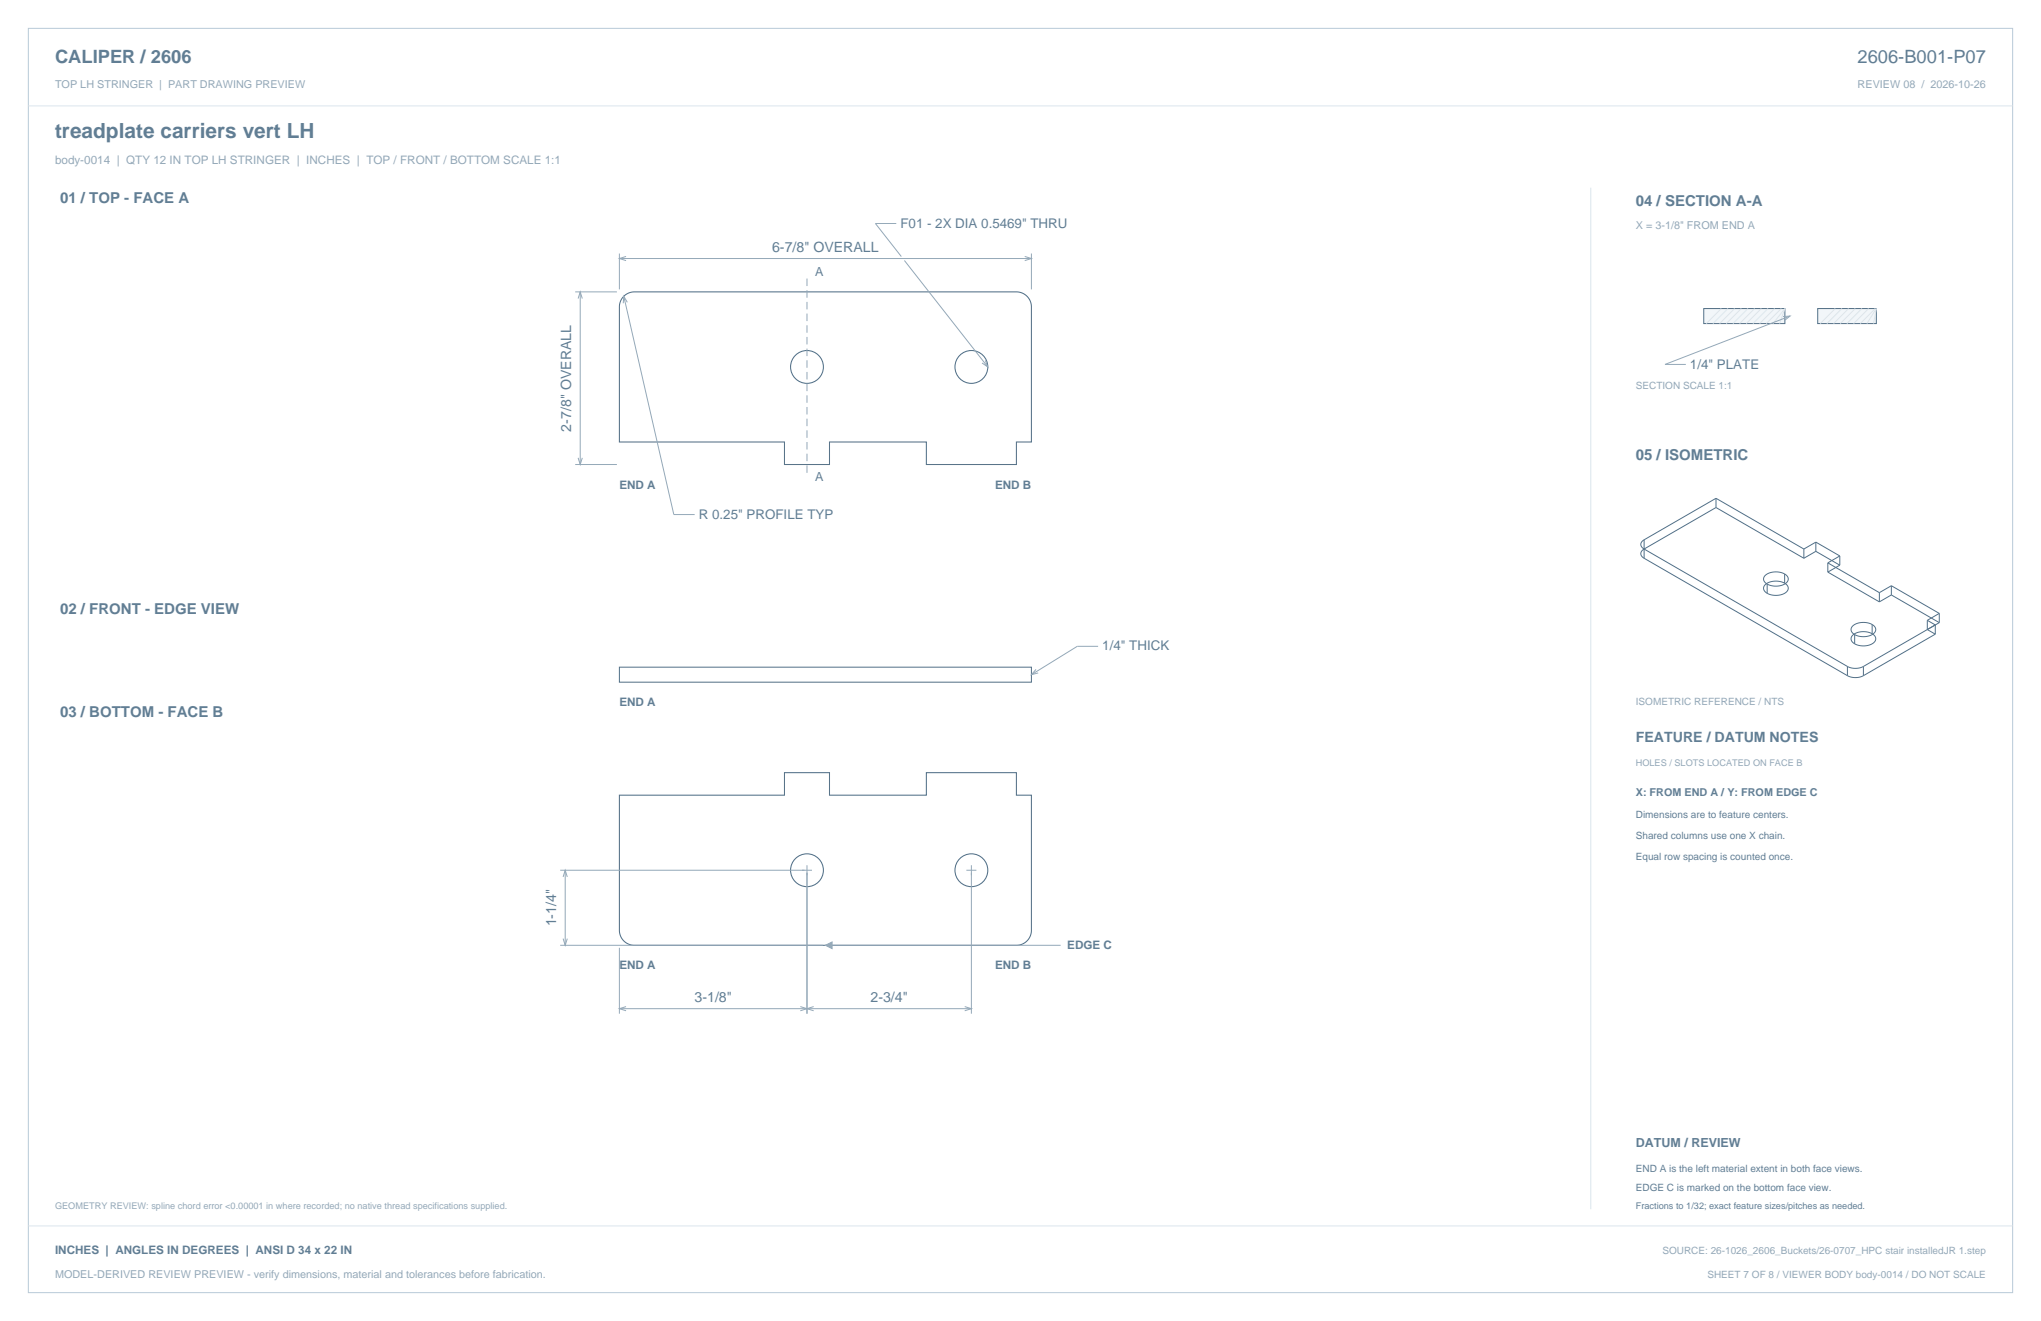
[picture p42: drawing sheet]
<svg xmlns="http://www.w3.org/2000/svg" width="864mm" height="559mm" viewBox="0 0 864 559" stroke-linecap="round" stroke-linejoin="round" font-family="sans-serif">
<defs><g id="words">
<text font-size="8.8" fill="#617e94" x="23.3" y="58.2">treadplate carriers vert LH</text>
<g font-size="7.8" fill="#617e94">
<text x="23.3" y="26.8">CALIPER / 2606</text>
<text x="786" y="26.8">2606-B001-P07</text>
</g>
<g font-size="6.3" fill="#617e94">
<text x="25.4" y="86.1">01 / TOP - FACE A</text>
<text x="692.1" y="87.1">04 / SECTION A-A</text>
<text x="692.1" y="194.4">05 / ISOMETRIC</text>
<text x="25.4" y="259.6">02 / FRONT - EDGE VIEW</text>
<text x="25.4" y="303.4">03 / BOTTOM - FACE B</text>
</g>
<g font-size="6" fill="#617e94">
<text x="326.7" y="106.5">6-7/8&quot; OVERALL</text>
<text x="241.6" y="182.5" transform="rotate(-90 241.6 182.5)">2-7/8&quot; OVERALL</text>
<text x="692.1" y="314">FEATURE / DATUM NOTES</text>
<text x="235.3" y="391.9" transform="rotate(-90 235.3 391.9)">1-1/4&quot;</text>
<text x="293.9" y="423.9">3-1/8&quot;</text>
<text x="368.3" y="423.9">2-3/4&quot;</text>
</g>
<g font-size="5.6" fill="#617e94">
<text x="381" y="96.3">F01 - 2X DIA 0.5469&quot; THRU</text>
<text x="715.1" y="155.9">1/4&quot; PLATE</text>
<text x="295.7" y="219.4">R 0.25&quot; PROFILE TYP</text>
<text x="466.4" y="275.2">1/4&quot; THICK</text>
</g>
<g font-size="5.3" fill="#617e94">
<text x="345" y="116.8">A</text>
<text x="345" y="203.6">A</text>
<text x="692.1" y="485.1">DATUM / REVIEW</text>
</g>
<text font-size="4.9" fill="#93a8b9" x="23.3" y="69.5">body-0014 | QTY 12 IN TOP LH STRINGER | INCHES | TOP / FRONT / BOTTOM SCALE 1:1</text>
<g font-size="4.9" fill="#617e94">
<text x="262.1" y="206.7">END A</text>
<text x="421.1" y="206.7">END B</text>
<text x="262.1" y="298.4">END A</text>
<text x="451.6" y="401.6">EDGE C</text>
<text x="262.1" y="409.8">END A</text>
<text x="421.1" y="409.8">END B</text>
<text x="23.3" y="530.6">INCHES | ANGLES IN DEGREES | ANSI D 34 x 22 IN</text>
</g>
<g font-size="4.6" fill="#93a8b9">
<text x="23.3" y="37">TOP LH STRINGER | PART DRAWING PREVIEW</text>
<text x="786" y="37">REVIEW 08 / 2026-10-26</text>
<text x="692.1" y="97">X = 3-1/8&quot; FROM END A</text>
<text x="23.3" y="540.5">MODEL-DERIVED REVIEW PREVIEW - verify dimensions, material and tolerances before fabrication.</text>
</g>
<text font-size="4.6" fill="#617e94" x="692.1" y="336.9">X: FROM END A / Y: FROM EDGE C</text>
<g font-size="4.2" fill="#93a8b9">
<text x="692.1" y="164.7">SECTION SCALE 1:1</text>
<text x="692.1" y="298.1">ISOMETRIC REFERENCE / NTS</text>
<text x="703.4" y="530.6">SOURCE: 26-1026_2606_Buckets/26-0707_HPC stair installedJR 1.step</text>
<text x="722.4" y="540.5">SHEET 7 OF 8 / VIEWER BODY body-0014 / DO NOT SCALE</text>
</g>
<g font-size="4.2" fill="#617e94">
<text x="692.1" y="346.1">Dimensions are to feature centers.</text>
<text x="692.1" y="354.9">Shared columns use one X chain.</text>
<text x="692.1" y="363.7">Equal row spacing is counted once.</text>
<text x="692.1" y="495.7">END A is the left material extent in both face views.</text>
<text x="692.1" y="503.8">EDGE C is marked on the bottom face view.</text>
</g>
<g font-size="3.9" fill="#93a8b9">
<text x="692.1" y="323.8">HOLES / SLOTS LOCATED ON FACE B</text>
<text x="23.3" y="511.5">GEOMETRY REVIEW: spline chord error &lt;0.00001 in where recorded; no native thread specifications supplied.</text>
</g>
<text font-size="3.9" fill="#617e94" x="692.1" y="511.5">Fractions to 1/32; exact feature sizes/pitches as needed.</text>
</g></defs>
<path d="M12 12h839.6v534.8h-839.6z" fill="none" stroke="#b8cad8" stroke-width=".42"/>
<path d="M12 44.8h839.6M673.1 79.4v432.1" fill="none" stroke="#dbe5ed" stroke-width=".42"/>
<g fill="none" stroke="#536f85" stroke-width=".44">
<path d="M263.9 125.3l2.1-1.3 2.4-.5h161.7l2.1 .3 1.7 .9 1.3 1.3 .8 1.7 .4 1.7v57.6h-6.3v9.5h-38.1v-9.5h-41v9.5h-19.1v-9.5h-69.8v-57.3l.5-2.5zM262.1 336.4h69.8v-9.6h19.1v9.6h41v-9.6h38.1v9.6h6.3v57.1l-.3 2-.9 1.8-1.3 1.3-1.7 .9-2 .4h-161.8l-2-.3-1.6-.9-1.4-1.3-.9-1.6-.4-1.8z"/>
<circle cx="341.5" cy="155.2" r="6.9"/>
<circle cx="411" cy="155.2" r="6.9"/>
<circle cx="341.5" cy="368.1" r="6.9"/>
<circle cx="411" cy="368.1" r="6.9"/>
</g>
<g fill="none" stroke="#93a8b9" stroke-width=".42">
<path d="M379.2 94.5h-8.8l11 14M262.1 107.2v15.2M262.1 109.4h174.3M264.9 108.5l-2.8 .9 2.8 .8M382.7 110.2l35.3 45M433.6 108.5l2.8 .9-2.8 .8M436.4 107.2v15.2M243.4 123.5h17.6M244.6 126.3l.9-2.8 .9 2.8M245.5 123.5v73M263.9 125.3l21.2 92.4h8.8M265.4 127.9l-1.5-2.6-.2 3"/>
<path d="M416.9 152.5l1.1 2.7-2.5-1.7M243.4 196.5h17.6M244.6 193.7l.9 2.8 .9-2.8M464.6 273.4h-8.8l-19.4 12M438.4 283.2l-2 2.2 2.9-.7M237 368.1h106.6M238.3 370.9l.9-2.8 .8 2.8M239.2 368.1v31.8M341.5 366v62.8M408.9 368.1h4.2M411 366v62.8M237 399.9h111.2"/>
<path d="M238.3 397.1l.9 2.8 .8-2.8M349.2 399.9h99.6M262.1 400.9v27.9M262.1 426.7h148.9M264.9 425.8l-2.8 .9 2.8 .9M338.6 425.8l2.9 .9-2.9 .9M344.3 425.8l-2.8 .9 2.8 .9M408.2 425.8l2.8 .9-2.8 .9"/>
</g>
<path d="M341.5 117.8v84" fill="none" stroke="#93a8b9" stroke-width=".42" stroke-dasharray="3.2 1.8" stroke-linecap="butt"/>
<path d="M262.1 282.2h174.3v6.4h-174.3z" fill="none" stroke="#536f85" stroke-width=".42"/>
<path d="M349.2 399.9l2.9-1.4v2.8z" fill="#93a8b9" stroke="#93a8b9" stroke-width=".42"/>
<path d="M720.9 130.5h34.3v6.4h-34.3z" fill-rule="evenodd" fill="#f2f6f9" stroke="#536f85" stroke-width=".42"/>
<path d="M728.3 130.5l-6.3 6.4M731.1 130.5l-6.3 6.4M734 130.5l-6.4 6.4M736.8 130.5l-6.4 6.4M739.6 130.5l-6.4 6.4M742.4 130.5l-6.3 6.4M745.2 130.5l-6.3 6.4M748.1 130.5l-6.4 6.4M750.2 136.9l5-6.4-2.2 6.4M750.9 130.5l-6.4 6.4M753.7 130.5l-6.3 6.4" fill="none" stroke="#dbe5ed" stroke-width=".42"/>
<path d="M769.1 130.5h24.8v6.4h-24.8z" fill-rule="evenodd" fill="#f2f6f9" stroke="#536f85" stroke-width=".42"/>
<path d="M776.5 130.5l-6.3 6.4M779.4 130.5l-6.4 6.4M782.2 130.5l-6.4 6.4M785 130.5l-6.4 6.4M787.8 130.5l-6.3 6.4M789.9 136.9l4-6.4-1.1 6.4M790.6 130.5l-6.3 6.4M793.5 130.5l-6.4 6.4M12 518.6h839.6" fill="none" stroke="#dbe5ed" stroke-width=".42"/>
<path d="M754.5 133.9l2.9-.2-2.3 1.8M757.4 133.7l-52.9 20.5h8.8" fill="none" stroke="#93a8b9" stroke-width=".42"/>
<g fill="none" stroke="#536f85" stroke-width=".42">
<path d="M726.1 210.8l37.2 21.5M726.1 214.7l37.2 21.5M726.1 210.8v3.9M726.1 214.7l-30.4 17.6M726.1 210.8l-30.4 17.5M695.7 228.3l-1.1 .9-.3 1.1 .3 1.1 1.1 .9M695.7 232.3l-1.1 .8-.3 1.1 .3 1.1 1.1 .9M695.7 236.2l86 49.6M695.7 228.3v7.9M695.7 232.3l86 49.6M763.3 232.3v3.9M768.3 233.2l10.2 5.9"/>
<path d="M768.3 229.3l10.2 5.9M768.3 229.3l-5 3M768.3 233.2l-5 3M768.3 229.3v3.9M773.4 238.1l21.8 12.6M773.4 238.1v3.9M778.5 235.2l-5.1 2.9M778.5 239.1l-5.1 2.9M778.5 235.2v3.9M747.7 247.1v3.9M755.1 246.7a2.36 2.36 0 0 1 1.5 2.5 2.36 2.36 0 0 1-2.1 2.1l-3.3 .6-1.8-.3-1.7-.6M755.1 242.8a2.36 2.36 0 0 1 1.5 2.5 2.36 2.36 0 0 1-2.1 2.1l-3.3 .5-2-.2-1.5-.6"/>
<path d="M755.1 246.7l-1.4-.6-2-.3-3.4 .6a2.37 2.37 0 0 0-2.1 2.1 2.37 2.37 0 0 0 1.5 2.5M755.1 242.8l-1.7-.7-1.7-.2-3.4 .6a2.37 2.37 0 0 0-2.1 2.1 2.37 2.37 0 0 0 1.5 2.5M755.1 242.8v3.9M773.4 242l21.8 12.6M795.2 250.7v3.9M800.3 251.7l20.3 11.7M800.3 247.8l-5.1 2.9M800.3 247.8l20.3 11.7M800.3 251.7l-5.1 2.9M800.3 247.8v3.9M820.6 259.5l-5.1 2.9M820.6 259.5v3.9"/>
<path d="M784.8 268.4v3.9M792.2 264.2l-3.2-.9-3.7 .6a2.37 2.37 0 0 0-2 2 2.37 2.37 0 0 0 1.5 2.5M792.2 268.1l-1.5-.6-2-.3-3.4 .6a2.37 2.37 0 0 0-2 2 2.37 2.37 0 0 0 1.5 2.5M792.2 268.1a2.36 2.36 0 0 1 1.5 2.5 2.36 2.36 0 0 1-2.1 2l-3.4 .6-2-.3-1.4-.6M792.2 264.2a2.36 2.36 0 0 1 1.5 2.5 2.36 2.36 0 0 1-2.1 2l-3.4 .6-1.7-.2-1.7-.7M792.2 264.2v3.9M815.5 262.4l3.4 2M815.5 262.4v3.9M815.5 266.3l3.4 2M818.9 268.3l-30.4 17.5M818.9 264.4v3.9M818.9 264.4l-30.4 17.5"/>
<path d="M820.6 263.4l-5.1 2.9M781.7 281.9l1.5 .6 1.9 .2 1.8-.2 1.6-.6M781.7 285.8l1.5 .6 1.9 .2 1.8-.2 1.6-.6M781.7 281.9v3.9M788.5 281.9v3.9"/>
</g>
<use href="#words"/>
</svg>
